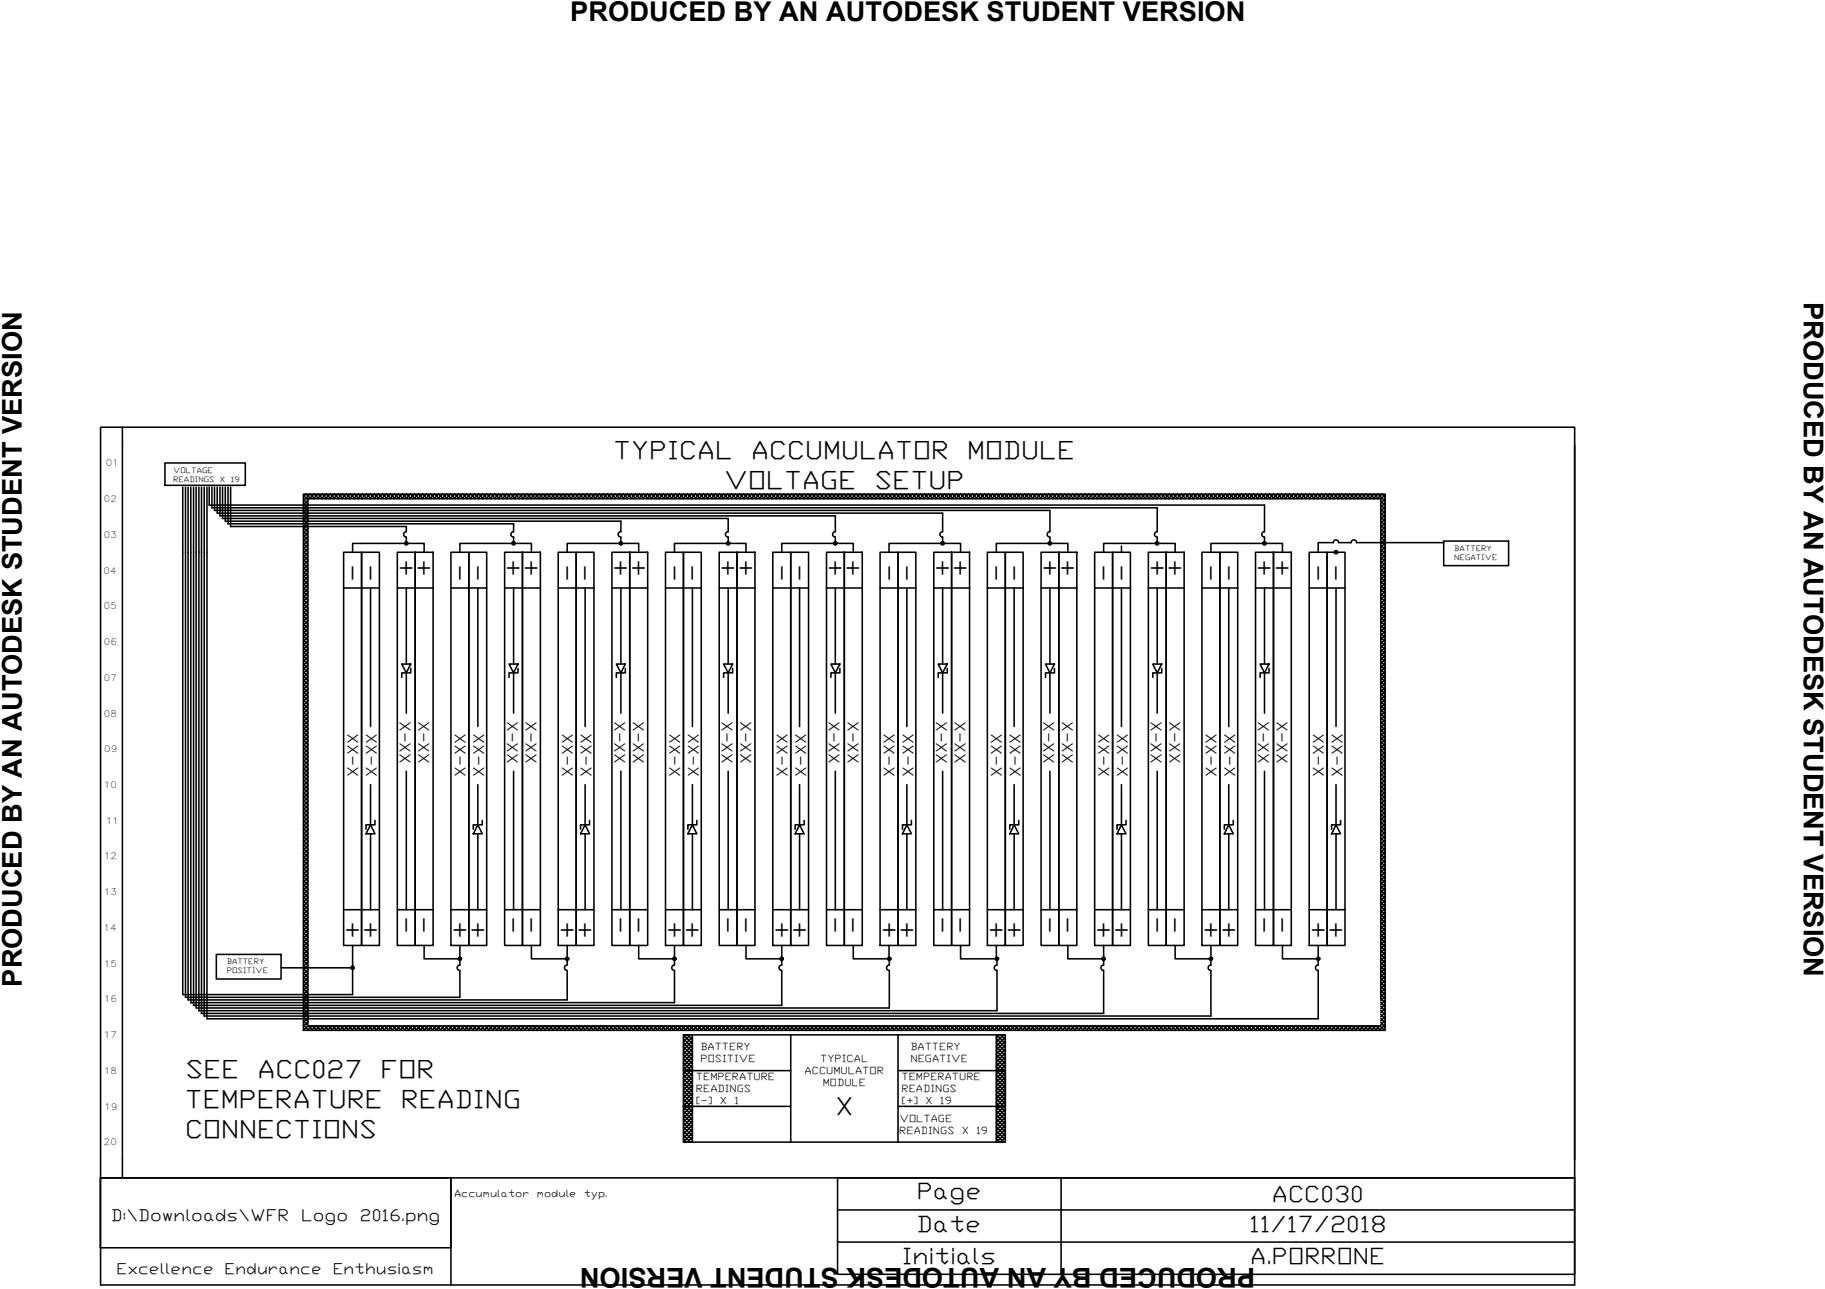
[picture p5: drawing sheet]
<svg xmlns="http://www.w3.org/2000/svg" width="297mm" height="210mm" viewBox="0 0 297 210" stroke-linecap="round" stroke-linejoin="round" font-family="sans-serif">
<defs><g id="words">
<g font-size="4.4">
<text x="92.8" y="3.4">PRODUCED BY AN AUTODESK STUDENT VERSION</text>
<text x="293.6" y="49.2" transform="rotate(90 293.6 49.2)">PRODUCED BY AN AUTODESK STUDENT VERSION</text>
<text x="3.5" y="160.6" transform="rotate(-90 3.5 160.6)">PRODUCED BY AN AUTODESK STUDENT VERSION</text>
<text x="204.3" y="206.4" transform="rotate(180 204.3 206.4)">PRODUCED BY AN AUTODESK STUDENT VERSION</text>
</g>
<g font-size="4.1">
<text x="99.8" y="74.8">TYPICAL</text>
<text x="122.3" y="74.8">ACCUMULATOR</text>
<text x="157.4" y="74.8">MODULE</text>
<text x="117.9" y="79.7">VOLTAGE</text>
<text x="142.3" y="79.7">SETUP</text>
<text x="58.9" y="94.7" transform="rotate(-90 58.9 94.7)">-</text>
<text x="61.8" y="94.7" transform="rotate(-90 61.8 94.7)">-</text>
<text x="64.7" y="91" transform="rotate(90 64.7 91)">+</text>
<text x="67.6" y="91" transform="rotate(90 67.6 91)">+</text>
<text x="76.3" y="94.7" transform="rotate(-90 76.3 94.7)">-</text>
<text x="79.2" y="94.7" transform="rotate(-90 79.2 94.7)">-</text>
<text x="82.1" y="91" transform="rotate(90 82.1 91)">+</text>
<text x="85" y="91" transform="rotate(90 85 91)">+</text>
<text x="93.8" y="94.7" transform="rotate(-90 93.8 94.7)">-</text>
<text x="96.7" y="94.7" transform="rotate(-90 96.7 94.7)">-</text>
<text x="99.6" y="91" transform="rotate(90 99.6 91)">+</text>
<text x="102.5" y="91" transform="rotate(90 102.5 91)">+</text>
<text x="111.2" y="94.7" transform="rotate(-90 111.2 94.7)">-</text>
<text x="114.1" y="94.7" transform="rotate(-90 114.1 94.7)">-</text>
<text x="117.1" y="91" transform="rotate(90 117.1 91)">+</text>
<text x="120" y="91" transform="rotate(90 120 91)">+</text>
<text x="128.7" y="94.7" transform="rotate(-90 128.7 94.7)">-</text>
<text x="131.6" y="94.7" transform="rotate(-90 131.6 94.7)">-</text>
<text x="134.5" y="91" transform="rotate(90 134.5 91)">+</text>
<text x="137.4" y="91" transform="rotate(90 137.4 91)">+</text>
<text x="146.2" y="94.7" transform="rotate(-90 146.2 94.7)">-</text>
<text x="149.1" y="94.7" transform="rotate(-90 149.1 94.7)">-</text>
<text x="152" y="91" transform="rotate(90 152 91)">+</text>
<text x="154.9" y="91" transform="rotate(90 154.9 91)">+</text>
<text x="163.6" y="94.7" transform="rotate(-90 163.6 94.7)">-</text>
<text x="166.5" y="94.7" transform="rotate(-90 166.5 94.7)">-</text>
<text x="169.4" y="91" transform="rotate(90 169.4 91)">+</text>
<text x="172.3" y="91" transform="rotate(90 172.3 91)">+</text>
<text x="181.1" y="94.7" transform="rotate(-90 181.1 94.7)">-</text>
<text x="184" y="94.7" transform="rotate(-90 184 94.7)">-</text>
<text x="186.9" y="91" transform="rotate(90 186.9 91)">+</text>
<text x="189.8" y="91" transform="rotate(90 189.8 91)">+</text>
<text x="198.6" y="94.7" transform="rotate(-90 198.6 94.7)">-</text>
<text x="201.5" y="94.7" transform="rotate(-90 201.5 94.7)">-</text>
<text x="204.4" y="91" transform="rotate(90 204.4 91)">+</text>
<text x="207.3" y="91" transform="rotate(90 207.3 91)">+</text>
<text x="216" y="94.7" transform="rotate(-90 216 94.7)">-</text>
<text x="218.9" y="94.7" transform="rotate(-90 218.9 94.7)">-</text>
<text x="64.7" y="149.2" transform="rotate(90 64.7 149.2)">-</text>
<text x="67.6" y="149.2" transform="rotate(90 67.6 149.2)">-</text>
<text x="82.1" y="149.2" transform="rotate(90 82.1 149.2)">-</text>
<text x="85" y="149.2" transform="rotate(90 85 149.2)">-</text>
<text x="99.6" y="149.2" transform="rotate(90 99.6 149.2)">-</text>
<text x="102.5" y="149.2" transform="rotate(90 102.5 149.2)">-</text>
<text x="117.1" y="149.2" transform="rotate(90 117.1 149.2)">-</text>
<text x="120" y="149.2" transform="rotate(90 120 149.2)">-</text>
<text x="134.5" y="149.2" transform="rotate(90 134.5 149.2)">-</text>
<text x="137.4" y="149.2" transform="rotate(90 137.4 149.2)">-</text>
<text x="152" y="149.2" transform="rotate(90 152 149.2)">-</text>
<text x="154.9" y="149.2" transform="rotate(90 154.9 149.2)">-</text>
<text x="169.4" y="149.2" transform="rotate(90 169.4 149.2)">-</text>
<text x="172.3" y="149.2" transform="rotate(90 172.3 149.2)">-</text>
<text x="186.9" y="149.2" transform="rotate(90 186.9 149.2)">-</text>
<text x="189.8" y="149.2" transform="rotate(90 189.8 149.2)">-</text>
<text x="204.4" y="149.2" transform="rotate(90 204.4 149.2)">-</text>
<text x="207.3" y="149.2" transform="rotate(90 207.3 149.2)">-</text>
<text x="58.9" y="152.9" transform="rotate(-90 58.9 152.9)">+</text>
<text x="61.8" y="152.9" transform="rotate(-90 61.8 152.9)">+</text>
<text x="76.3" y="152.9" transform="rotate(-90 76.3 152.9)">+</text>
<text x="79.2" y="152.9" transform="rotate(-90 79.2 152.9)">+</text>
<text x="93.8" y="152.9" transform="rotate(-90 93.8 152.9)">+</text>
<text x="96.7" y="152.9" transform="rotate(-90 96.7 152.9)">+</text>
<text x="111.2" y="152.9" transform="rotate(-90 111.2 152.9)">+</text>
<text x="114.1" y="152.9" transform="rotate(-90 114.1 152.9)">+</text>
<text x="128.7" y="152.9" transform="rotate(-90 128.7 152.9)">+</text>
<text x="131.6" y="152.9" transform="rotate(-90 131.6 152.9)">+</text>
<text x="146.2" y="152.9" transform="rotate(-90 146.2 152.9)">+</text>
<text x="149.1" y="152.9" transform="rotate(-90 149.1 152.9)">+</text>
<text x="163.6" y="152.9" transform="rotate(-90 163.6 152.9)">+</text>
<text x="166.5" y="152.9" transform="rotate(-90 166.5 152.9)">+</text>
<text x="181.1" y="152.9" transform="rotate(-90 181.1 152.9)">+</text>
<text x="184" y="152.9" transform="rotate(-90 184 152.9)">+</text>
<text x="198.6" y="152.9" transform="rotate(-90 198.6 152.9)">+</text>
<text x="201.5" y="152.9" transform="rotate(-90 201.5 152.9)">+</text>
<text x="216" y="152.9" transform="rotate(-90 216 152.9)">+</text>
<text x="218.9" y="152.9" transform="rotate(-90 218.9 152.9)">+</text>
<text x="30.2" y="175.6">SEE</text>
<text x="41.9" y="175.6">ACC027</text>
<text x="61.9" y="175.6">FOR</text>
<text x="30.1" y="180.5">TEMPERATURE</text>
<text x="30.1" y="185.3">CONNECTIONS</text>
<text x="65.3" y="180.5">READING</text>
<text x="136" y="181.6">X</text>
</g>
<g font-size="3.7">
<text x="149.2" y="195.3">Page</text>
<text x="207" y="195.7">ACC030</text>
<text x="149.2" y="200.5">Date</text>
<text x="203.3" y="200.6">11/17/2018</text>
<text x="146.8" y="205.8">Initials</text>
<text x="203.5" y="205.8">A.PORRONE</text>
</g>
<g font-size="2.7">
<text x="18" y="198.8">D:\Downloads\WFR</text>
<text x="49" y="198.8">Logo</text>
<text x="58.6" y="198.8">2016.png</text>
</g>
<g font-size="2.4">
<text x="65.1" y="117.4" transform="rotate(90 65.1 117.4)">X-XX</text>
<text x="68.1" y="117.4" transform="rotate(90 68.1 117.4)">X-XX</text>
<text x="82.5" y="117.4" transform="rotate(90 82.5 117.4)">X-XX</text>
<text x="85.6" y="117.4" transform="rotate(90 85.6 117.4)">X-XX</text>
<text x="100" y="117.4" transform="rotate(90 100 117.4)">X-XX</text>
<text x="103" y="117.4" transform="rotate(90 103 117.4)">X-XX</text>
<text x="117.5" y="117.4" transform="rotate(90 117.5 117.4)">X-XX</text>
<text x="120.5" y="117.4" transform="rotate(90 120.5 117.4)">X-XX</text>
<text x="134.9" y="117.4" transform="rotate(90 134.9 117.4)">X-XX</text>
<text x="138" y="117.4" transform="rotate(90 138 117.4)">X-XX</text>
<text x="152.4" y="117.4" transform="rotate(90 152.4 117.4)">X-XX</text>
<text x="155.4" y="117.4" transform="rotate(90 155.4 117.4)">X-XX</text>
<text x="169.8" y="117.4" transform="rotate(90 169.8 117.4)">X-XX</text>
<text x="172.9" y="117.4" transform="rotate(90 172.9 117.4)">X-XX</text>
<text x="187.3" y="117.4" transform="rotate(90 187.3 117.4)">X-XX</text>
<text x="190.4" y="117.4" transform="rotate(90 190.4 117.4)">X-XX</text>
<text x="204.8" y="117.4" transform="rotate(90 204.8 117.4)">X-XX</text>
<text x="207.8" y="117.4" transform="rotate(90 207.8 117.4)">X-XX</text>
<text x="58.3" y="126.5" transform="rotate(-90 58.3 126.5)">X-XX</text>
<text x="61.3" y="126.5" transform="rotate(-90 61.3 126.5)">X-XX</text>
<text x="75.8" y="126.5" transform="rotate(-90 75.8 126.5)">X-XX</text>
<text x="78.8" y="126.5" transform="rotate(-90 78.8 126.5)">X-XX</text>
<text x="93.2" y="126.5" transform="rotate(-90 93.2 126.5)">X-XX</text>
<text x="96.3" y="126.5" transform="rotate(-90 96.3 126.5)">X-XX</text>
<text x="110.7" y="126.5" transform="rotate(-90 110.7 126.5)">X-XX</text>
<text x="113.7" y="126.5" transform="rotate(-90 113.7 126.5)">X-XX</text>
<text x="128.2" y="126.5" transform="rotate(-90 128.2 126.5)">X-XX</text>
<text x="131.2" y="126.5" transform="rotate(-90 131.2 126.5)">X-XX</text>
<text x="145.6" y="126.5" transform="rotate(-90 145.6 126.5)">X-XX</text>
<text x="148.7" y="126.5" transform="rotate(-90 148.7 126.5)">X-XX</text>
<text x="163.1" y="126.5" transform="rotate(-90 163.1 126.5)">X-XX</text>
<text x="166.1" y="126.5" transform="rotate(-90 166.1 126.5)">X-XX</text>
<text x="180.5" y="126.5" transform="rotate(-90 180.5 126.5)">X-XX</text>
<text x="183.6" y="126.5" transform="rotate(-90 183.6 126.5)">X-XX</text>
<text x="198" y="126.5" transform="rotate(-90 198 126.5)">X-XX</text>
<text x="201" y="126.5" transform="rotate(-90 201 126.5)">X-XX</text>
<text x="215.4" y="126.5" transform="rotate(-90 215.4 126.5)">X-XX</text>
<text x="218.5" y="126.5" transform="rotate(-90 218.5 126.5)">X-XX</text>
<text x="19" y="207.4">Excellence</text>
<text x="36.6" y="207.4">Endurance</text>
<text x="54.1" y="207.4">Enthusiasm</text>
</g>
<g font-size="1.6">
<text x="114" y="171">BATTERY</text>
<text x="114" y="173">POSITIVE</text>
<text x="133.5" y="173">TYPICAL</text>
<text x="148.2" y="171">BATTERY</text>
<text x="148.2" y="173">NEGATIVE</text>
<text x="113.3" y="175.9">TEMPERATURE</text>
<text x="113.3" y="177.8">READINGS</text>
<text x="113.3" y="179.8">[-]</text>
<text x="117.2" y="179.8">X</text>
<text x="119.5" y="179.8">1</text>
<text x="131" y="174.9">ACCUMULATOR</text>
<text x="133.9" y="176.9">MODULE</text>
<text x="146.7" y="175.9">TEMPERATURE</text>
<text x="146.7" y="177.8">READINGS</text>
<text x="146.7" y="179.8">[+]</text>
<text x="150.6" y="179.8">X</text>
<text x="153" y="179.8">19</text>
<text x="146.4" y="184.7">READINGS</text>
<text x="146.4" y="182.7">VOLTAGE</text>
<text x="156.5" y="184.7">X</text>
<text x="158.9" y="184.7">19</text>
<text x="73.9" y="194.9">Accumulator</text>
<text x="87.4" y="194.9">module</text>
<text x="95" y="194.9">typ.</text>
</g>
<g font-size="1.5">
<text x="17.2" y="75.9">01</text>
<text x="16.9" y="81.8">02</text>
<text x="16.9" y="87.6">03</text>
<text x="16.9" y="93.4">04</text>
<text x="16.9" y="99.2">05</text>
<text x="16.9" y="105">06</text>
<text x="16.9" y="110.9">07</text>
<text x="16.9" y="116.7">08</text>
<text x="17" y="122.5">09</text>
<text x="16.9" y="128.3">10</text>
<text x="17.2" y="134.1">11</text>
<text x="16.9" y="139.9">12</text>
<text x="16.9" y="145.8">13</text>
<text x="16.9" y="151.6">14</text>
<text x="16.9" y="157.4">15</text>
<text x="16.9" y="163.2">16</text>
<text x="16.9" y="169.1">17</text>
<text x="16.9" y="174.9">18</text>
<text x="17" y="180.7">19</text>
<text x="16.9" y="186.5">20</text>
</g>
<g font-size="1.2">
<text x="28.2" y="77">VOLTAGE</text>
<text x="28.2" y="78.5">READINGS</text>
<text x="35.8" y="78.5">X</text>
<text x="37.6" y="78.5">19</text>
<text x="236.7" y="89.7">BATTERY</text>
<text x="236.7" y="91.2">NEGATIVE</text>
<text x="36.9" y="157">BATTERY</text>
<text x="36.9" y="158.5">POSITIVE</text>
</g>
</g></defs>
<g fill="none" stroke="#000" stroke-width=".25">
<path d="M16.4 69.6h239.9v139.6h-239.9zM19.9 69.6v122.2M26.8 75.4h13.1v3.6h-13.1zM29.7 79.3v82.7h27.7v-4.4M30.2 79.3v83.1h44.7v-4.4M30.6 79.3v83.5h61.7v-4.8M31.1 79.3v84h78.7v-5.3a.43 .43 0 0 1-.5-.4 .43 .43 0 0 1 .5-.4v-1.1M31.5 79.3v84.4h95.7v-5.7a.43 .43 0 0 1-.4-.4 .43 .43 0 0 1 .4-.4v-1.1M31.9 79.3v84.8h112.8v-6.1a.43 .43 0 0 1-.4-.4 .43 .43 0 0 1 .4-.4v-1.1M32.4 79.3v85.3h129.9v-6.6a.43 .43 0 0 1-.5-.4 .43 .43 0 0 1 .5-.4v-1.1M32.8 79.3v85.7h146.8v-7M33.2 79.3v86.2h163.9v-7.5"/>
<path d="M33.7 79.3v86.6h180.9l-.1-7.9a.43 .43 0 0 1-.4-.4 .43 .43 0 0 1 .4-.4l.1-1.1M34 79.3v2.9h171.8v4.4a.43 .43 0 0 0-.4 .4 .43 .43 0 0 0 .4 .5v1M34.5 79.3v3.4h153.8v3.9a.43 .43 0 0 0-.4 .4 .43 .43 0 0 0 .4 .5v1M34.9 79.3v3.8h136v3.5M35.4 79.3v4.3h118v3M35.8 79.3v4.7h100.2l-.1 2.6a.43 .43 0 0 0-.4 .4 .43 .43 0 0 0 .4 .5l.1 1M36.2 79.3v5.1h82.3v2.2M36.7 79.3v5.6h64.4v1.7M37.1 79.3v6h46.5v1.3a.43 .43 0 0 0-.5 .4 .43 .43 0 0 0 .5 .5v1M37.5 79.3v6.4h28.6v.9a.43 .43 0 0 0-.4 .4 .43 .43 0 0 0 .4 .5v1M256.3 72.5v116.4M49.4 80.5h176.1v87.3h-176.1z"/>
<path d="M49.4 99.6l.7 .7M49.4 99l.7 .7M49.4 98.3l.7 .8M49.4 97.7l.7 .7M49.4 97l.7 .7M49.4 96.4l.7 .7M49.4 95.7l.7 .7M49.4 95.1l.7 .7M49.4 94.4l.7 .7M49.4 93.7l.7 .8M49.4 93.1l.7 .7M49.4 92.4l.7 .8"/>
<path d="M49.4 91.8l.7 .7M49.4 91.1l.7 .8M49.4 90.5l.7 .7M49.4 89.8l.7 .7M49.4 89.2l.7 .7M49.4 88.5l.7 .8M49.4 87.9l.7 .7M49.4 87.2l.7 .7M49.4 86.6l.7 .7M49.4 85.9l.7 .7M49.4 85.3l.7 .7M49.4 84.6l.7 .7"/>
<path d="M49.4 83.9l.7 .8M49.4 83.3l.7 .7M49.4 82.6l.7 .8M49.4 82l.7 .7M49.4 81.3l.7 .8M49.4 80.7l.7 .7M49.8 80.5l-.4 .4M49.9 80.5l.7 .7M50.1 81.5l-.7 .7M50.1 82.1l-.7 .7M50.1 82.8l-.7 .7M50.1 83.4l-.7 .8"/>
<path d="M50.1 84.1l-.7 .7M50.1 84.7l-.7 .8M50.1 85.4l-.7 .7M50.1 86l-.7 .8M50.1 86.7l-.7 .7M50.1 87.3l-.7 .8M50.1 88l-.7 .7M50.1 88.7l-.7 .7M50.1 89.3l-.7 .7M50.1 90l-.7 .7M50.1 90.6l-.7 .7M50.1 91.3l-.7 .7"/>
<path d="M50.1 91.9l-.7 .7M50.1 92.6l-.7 .7M50.1 93.2l-.7 .8M50.1 93.9l-.7 .7M50.1 94.5l-.7 .8M50.1 95.2l-.7 .7M50.1 95.8l-.7 .8M50.1 96.5l-.7 .7M50.1 97.1l-.7 .8M50.1 97.8l-.7 .7M50.1 98.5l-.7 .7M50.1 99.1l-.7 .7"/>
<path d="M50.1 99.8l-.7 .7M50.4 80.5l-1 1M50.5 80.5l.7 .7M51.1 80.5l-.7 .7M51.1 80.5l.8 .7M51.8 80.5l-.8 .7M51.8 80.5l.7 .7M52.4 80.5l-.7 .7M52.5 80.5l.7 .7M53.1 80.5l-.8 .7M53.1 80.5l.7 .7M53.7 80.5l-.7 .7"/>
<path d="M53.8 80.5l.7 .7M54.4 80.5l-.8 .7M54.4 80.5l.7 .7M55 80.5l-.7 .7M55.1 80.5l.7 .7M55.7 80.5l-.7 .7M55.7 80.5l.8 .7M55.9 89.9h3v64.1h-3zM55.9 95.8h5.9M56.3 80.5l-.7 .7M56.4 80.5l.7 .7M57 80.5l-.7 .7"/>
<path d="M57 80.5l.8 .7M57.4 89.9v-1.4h11.6v1.4M57.6 80.5l-.7 .7M57.7 80.5l.7 .7M58.3 80.5l-.7 .7M58.3 80.5l.8 .7M58.9 89.9h2.9v64.1h-2.9zM59 80.5l-.8 .7M59 80.5l.7 .7M59.6 80.5l-.7 .7M59.7 80.5l.7 .7M60.2 80.5l-.7 .7"/>
<path d="M60.3 80.5l.7 .7M60.3 95.8v22.5M60.9 80.5l-.7 .7M60.9 80.5l.8 .7M61.6 80.5l-.8 .7M61.6 80.5l.7 .7M62.2 80.5l-.7 .7M62.3 80.5l.7 .7M62.9 80.5l-.8 .7M62.9 80.5l.7 .7M63.5 80.5l-.7 .7M63.6 80.5l.7 .7"/>
<path d="M64.2 80.5l-.8 .7M64.2 80.5l.7 .7M64.7 89.9h2.9v64.1h-2.9zM64.7 95.8h5.8M64.8 80.5l-.7 .7M64.9 80.5l.7 .7M65.5 80.5l-.7 .7M65.5 80.5l.8 .7M66.1 80.5l-.7 .7M66.1 95.8v12.3M66.2 80.5l.7 .7M66.8 80.5l-.7 .7"/>
<path d="M66.8 80.5l.8 .7M67.4 80.5l-.7 .7M67.5 80.5l.7 .7M67.6 89.9h2.9v64.1h-2.9zM68.1 80.5l-.7 .7M68.1 80.5l.8 .7M68.8 80.5l-.8 .7M68.8 80.5l.7 .7M69.4 80.5l-.7 .7M69.5 80.5l.7 .7M70 80.5l-.7 .7M70.1 80.5l.7 .7"/>
<path d="M70.7 80.5l-.7 .7M70.7 80.5l.8 .7M71.4 80.5l-.8 .7M71.4 80.5l.7 .7M72 80.5l-.7 .7M72.1 80.5l.7 .7M72.7 80.5l-.8 .7M72.7 80.5l.7 .7M73.3 80.5l-.7 .7M73.4 80.5l.7 .7M73.4 89.9h2.9v64.1h-2.9zM73.4 95.8h5.8"/>
<path d="M74 80.5l-.8 .7M74 80.5l.7 .7M74.6 80.5l-.7 .7M74.7 80.5l.7 .7M74.9 89.9v-1.4h11.6v1.4M75.3 80.5l-.7 .7M75.3 80.5l.8 .7M75.9 80.5l-.7 .7M76 80.5l.7 .7M76.3 89.9h2.9v64.1h-2.9zM76.6 80.5l-.7 .7M76.6 80.5l.8 .7"/>
<path d="M77.2 80.5l-.7 .7M77.3 80.5l.7 .7M77.8 95.8v22.5M77.9 80.5l-.7 .7M77.9 80.5l.8 .7M78.6 80.5l-.8 .7M78.6 80.5l.7 .7M79.2 80.5l-.7 .7M79.3 80.5l.7 .7M79.8 80.5l-.7 .7M79.9 80.5l.7 .7M80.5 80.5l-.7 .7"/>
<path d="M80.5 80.5l.8 .7M81.2 80.5l-.8 .7M81.2 80.5l.7 .7M81.8 80.5l-.7 .7M81.9 80.5l.7 .7M82.1 89.9h2.9v64.1h-2.9zM82.1 95.8h5.9M82.5 80.5l-.8 .7M82.5 80.5l.7 .7M83.1 80.5l-.7 .7M83.2 80.5l.7 .7M83.6 95.8v12.3"/>
<path d="M83.8 80.5l-.8 .7M83.8 80.5l.7 .7M84.4 80.5l-.7 .7M84.5 80.5l.7 .7M85 89.9h3v64.1h-3zM85.1 80.5l-.7 .7M85.1 80.5l.8 .7M85.7 80.5l-.7 .7M85.8 80.5l.7 .7M86.4 80.5l-.7 .7M86.4 80.5l.8 .7M87 80.5l-.7 .7"/>
<path d="M87.1 80.5l.7 .7M87.7 80.5l-.7 .7M87.7 80.5l.8 .7M88.4 80.5l-.8 .7M88.4 80.5l.7 .7M89 80.5l-.7 .7M89.1 80.5l.7 .7M89.6 80.5l-.7 .7M89.7 80.5l.7 .7M90.3 80.5l-.7 .7M90.3 80.5l.8 .7M90.9 89.9h2.9v64.1h-2.9z"/>
<path d="M90.9 95.8h5.8M91 80.5l-.8 .7M91 80.5l.7 .7M91.6 80.5l-.7 .7M91.7 80.5l.7 .7M92.3 80.5l-.8 .7M92.3 89.9v-1.4h11.7v1.4M92.3 80.5l.7 .7M92.9 80.5l-.7 .7M93 80.5l.7 .7M93.6 80.5l-.8 .7M93.6 80.5l.7 .7"/>
<path d="M93.8 89.9h2.9v64.1h-2.9zM94.2 80.5l-.7 .7M94.3 80.5l.7 .7M94.9 80.5l-.7 .7M94.9 80.5l.8 .7M95.2 95.8v22.5M95.5 80.5l-.7 .7M95.6 80.5l.7 .7M96.2 80.5l-.7 .7M96.2 80.5l.8 .7M96.8 80.5l-.7 .7M96.9 80.5l.7 .7"/>
<path d="M97.5 80.5l-.7 .7M97.5 80.5l.8 .7M98.2 80.5l-.8 .7M98.2 80.5l.7 .7M98.8 80.5l-.7 .7M98.9 80.5l.7 .7M99.4 80.5l-.7 .7M99.5 80.5l.7 .7M99.6 89.9h2.9v64.1h-2.9zM99.6 95.8h5.8M100.1 80.5l-.7 .7M100.2 80.5l.7 .7"/>
<path d="M100.8 80.5l-.8 .7M100.8 80.5l.7 .7M101 86.6a.43 .43 0 0 0-.4 .4 .43 .43 0 0 0 .4 .5M101.1 87.5v1M101.1 95.8v12.3M101.4 80.5l-.7 .7M101.5 80.5l.7 .7M102.1 80.5l-.8 .7M102.1 80.5l.7 .7M102.5 89.9h2.9v64.1h-2.9zM102.7 80.5l-.7 .7M102.8 80.5l.7 .7"/>
<path d="M103.4 80.5l-.8 .7M103.4 80.5l.7 .7M104 80.5l-.7 .7M104.1 80.5l.7 .7M104.7 80.5l-.7 .7M104.7 80.5l.8 .7M105.3 80.5l-.7 .7M105.4 80.5l.7 .7M106 80.5l-.7 .7M106 80.5l.8 .7M106.6 80.5l-.7 .7M106.7 80.5l.7 .7"/>
<path d="M107.3 80.5l-.7 .7M107.3 80.5l.8 .7M108 80.5l-.8 .7M108 80.5l.7 .7M108.3 89.9h2.9v64.1h-2.9zM108.3 95.8h5.8M108.6 80.5l-.7 .7M108.7 80.5l.7 .7M109.2 80.5l-.7 .7M109.3 80.5l.7 .7M109.8 89.9v-1.4h11.6v1.4M109.9 80.5l-.7 .7"/>
<path d="M110 80.5l.7 .7M110.6 80.5l-.8 .7M110.6 80.5l.7 .7M111.2 80.5l-.7 .7M111.2 89.9h2.9v64.1h-2.9zM111.3 80.5l.7 .7M111.9 80.5l-.8 .7M111.9 80.5l.7 .7M112.5 80.5l-.7 .7M112.6 80.5l.7 .7M112.7 95.8v22.5M113.2 80.5l-.8 .7"/>
<path d="M113.2 80.5l.7 .7M113.8 80.5l-.7 .7M113.9 80.5l.7 .7M114.5 80.5l-.7 .7M114.5 80.5l.8 .7M115.1 80.5l-.7 .7M115.2 80.5l.7 .7M115.8 80.5l-.7 .7M115.8 80.5l.8 .7M116.4 80.5l-.7 .7M116.5 80.5l.7 .7M117.1 89.9h2.9v64.1h-2.9z"/>
<path d="M117.1 95.8h5.8M117.1 80.5l-.7 .7M117.1 80.5l.8 .7M117.8 80.5l-.8 .7M117.8 80.5l.7 .7M118.4 80.5l-.7 .7M118.5 80.5l.7 .7M118.5 86.6a.43 .43 0 0 0-.4 .4 .43 .43 0 0 0 .4 .5M118.5 87.5v1M118.5 95.8v12.3M119 80.5l-.7 .7M119.1 80.5l.7 .7"/>
<path d="M119.7 80.5l-.7 .7M119.8 80.5l.7 .7M120 89.9h2.9v64.1h-2.9zM120.4 80.5l-.8 .7M120.4 80.5l.7 .7M121 80.5l-.7 .7M121.1 80.5l.7 .7M121.7 80.5l-.7 .7M121.7 80.5l.8 .7M122.3 80.5l-.7 .7M122.4 80.5l.7 .7M123 80.5l-.8 .7"/>
<path d="M123 80.5l.7 .7M123.6 80.5l-.7 .7M123.7 80.5l.7 .7M124.3 80.5l-.7 .7M124.3 80.5l.8 .7M124.9 80.5l-.7 .7M125 80.5l.7 .7M125.6 80.5l-.7 .7M125.6 80.5l.8 .7M125.8 89.9h2.9v64.1h-2.9zM125.8 95.8h5.8M126.2 80.5l-.7 .7"/>
<path d="M126.3 80.5l.7 .7M126.9 80.5l-.7 .7M126.9 80.5l.8 .7M127.2 89.9v-1.4h11.7v1.4M127.6 80.5l-.8 .7M127.6 80.5l.7 .7M128.2 80.5l-.7 .7M128.3 80.5l.7 .7M128.7 89.9h2.9v64.1h-2.9zM128.8 80.5l-.7 .7M128.9 80.5l.7 .7M129.5 80.5l-.7 .7"/>
<path d="M129.6 80.5l.7 .7M130.1 95.8v22.5M130.2 80.5l-.8 .7M130.2 80.5l.7 .7M130.8 80.5l-.7 .7M130.9 80.5l.7 .7M131.5 80.5l-.7 .7M131.5 80.5l.8 .7M132.1 80.5l-.7 .7M132.2 80.5l.7 .7M132.8 80.5l-.8 .7M132.8 80.5l.7 .7"/>
<path d="M133.4 80.5l-.7 .7M133.5 80.5l.7 .7M134.1 80.5l-.7 .7M134.1 80.5l.8 .7M134.5 89.9h2.9v64.1h-2.9zM134.5 95.8h5.8M134.7 80.5l-.7 .7M134.8 80.5l.7 .7M135.4 80.5l-.7 .7M135.4 80.5l.8 .7M136 95.8v12.3M136 80.5l-.7 .7"/>
<path d="M136.1 80.5l.7 .7M136.7 80.5l-.7 .7M136.7 80.5l.8 .7M137.4 80.5l-.8 .7M137.4 80.5l.7 .7M137.4 89.9h2.9v64.1h-2.9zM138 80.5l-.7 .7M138.1 80.5l.7 .7M138.6 80.5l-.7 .7M138.7 80.5l.7 .7M139.3 80.5l-.7 .7M139.4 80.5l.7 .7"/>
<path d="M140 80.5l-.8 .7M140 80.5l.7 .7M140.6 80.5l-.7 .7M140.7 80.5l.7 .7M141.3 80.5l-.7 .7M141.3 80.5l.8 .7M141.9 80.5l-.7 .7M142 80.5l.7 .7M142.6 80.5l-.8 .7M142.6 80.5l.7 .7M143.2 89.9h3v64.1h-3zM143.2 80.5l-.7 .7"/>
<path d="M143.2 95.8h5.9M143.3 80.5l.7 .7M143.9 80.5l-.7 .7M143.9 80.5l.8 .7M144.5 80.5l-.7 .7M144.6 80.5l.7 .7M144.7 89.9v-1.4h11.6v1.4M145.2 80.5l-.7 .7M145.2 80.5l.8 .7M145.8 80.5l-.7 .7M145.9 80.5l.7 .7M146.2 89.9h2.9v64.1h-2.9z"/>
<path d="M146.5 80.5l-.7 .7M146.5 80.5l.8 .7M147.2 80.5l-.8 .7M147.2 80.5l.7 .7M147.6 95.8v22.5M147.8 80.5l-.7 .7M147.9 80.5l.7 .7M148.4 80.5l-.7 .7M148.5 80.5l.7 .7M149.1 80.5l-.7 .7M149.2 80.5l.7 .7M149.8 80.5l-.8 .7"/>
<path d="M149.8 80.5l.7 .7M150.4 80.5l-.7 .7M150.5 80.5l.7 .7M151.1 80.5l-.7 .7M151.1 80.5l.8 .7M151.7 80.5l-.7 .7M151.8 80.5l.7 .7M152 89.9h2.9v64.1h-2.9zM152 95.8h5.8M152.4 80.5l-.8 .7M152.4 80.5l.7 .7M153 80.5l-.7 .7"/>
<path d="M153.1 80.5l.7 .7M153.4 86.6a.43 .43 0 0 0-.4 .4 .43 .43 0 0 0 .4 .5M153.4 87.5v1M153.4 95.8v12.3M153.7 80.5l-.7 .7M153.7 80.5l.8 .7M154.3 80.5l-.7 .7M154.4 80.5l.7 .7M154.9 89.9h2.9v64.1h-2.9zM155 80.5l-.7 .7M155 80.5l.8 .7M155.6 80.5l-.7 .7"/>
<path d="M155.7 80.5l.7 .7M156.3 80.5l-.7 .7M156.3 80.5l.8 .7M157 80.5l-.8 .7M157 80.5l.7 .7M157.6 80.5l-.7 .7M157.7 80.5l.7 .7M158.2 80.5l-.7 .7M158.3 80.5l.7 .7M158.9 80.5l-.7 .7M159 80.5l.7 .7M159.6 80.5l-.8 .7"/>
<path d="M159.6 80.5l.7 .7M160.2 80.5l-.7 .7M160.3 80.5l.7 .7M160.7 89.9h2.9v64.1h-2.9zM160.7 95.8h5.8M160.9 80.5l-.7 .7M160.9 80.5l.8 .7M161.5 80.5l-.7 .7M161.6 80.5l.7 .7M162.2 89.9v-1.4h11.6v1.4M162.2 80.5l-.8 .7M162.2 80.5l.7 .7"/>
<path d="M162.8 80.5l-.7 .7M162.9 80.5l.7 .7M163.5 80.5l-.7 .7M163.5 80.5l.8 .7M163.6 89.9h2.9v64.1h-2.9zM164.1 80.5l-.7 .7M164.2 80.5l.7 .7M164.8 80.5l-.7 .7M164.8 80.5l.8 .7M165.1 95.8v22.5M165.4 80.5l-.7 .7M165.5 80.5l.7 .7"/>
<path d="M166.1 80.5l-.7 .7M166.1 80.5l.8 .7M166.8 80.5l-.8 .7M166.8 80.5l.7 .7M167.4 80.5l-.7 .7M167.5 80.5l.7 .7M168 80.5l-.7 .7M168.1 80.5l.7 .7M168.7 80.5l-.7 .7M168.8 80.5l.7 .7M169.4 80.5l-.8 .7M169.4 80.5l.7 .7"/>
<path d="M169.4 89.9h2.9v64.1h-2.9zM169.4 95.8h5.9M170 80.5l-.7 .7M170.1 80.5l.7 .7M170.7 80.5l-.7 .7M170.7 80.5l.8 .7M170.9 86.6a.43 .43 0 0 0-.5 .4 .43 .43 0 0 0 .5 .5M170.9 87.5v1M170.9 95.8v12.3M171.3 80.5l-.7 .7M171.4 80.5l.7 .7M172 80.5l-.8 .7"/>
<path d="M172 80.5l.7 .7M172.3 89.9h3v64.1h-3zM172.6 80.5l-.7 .7M172.7 80.5l.7 .7M173.3 80.5l-.7 .7M173.3 80.5l.8 .7M173.9 80.5l-.7 .7M174 80.5l.7 .7M174.6 80.5l-.7 .7M174.6 80.5l.8 .7M175.2 80.5l-.7 .7M175.3 80.5l.7 .7"/>
<path d="M175.9 80.5l-.7 .7M175.9 80.5l.8 .7M176.6 80.5l-.8 .7M176.6 80.5l.7 .7M177.2 80.5l-.7 .7M177.3 80.5l.7 .7M177.8 80.5l-.7 .7M177.9 80.5l.7 .7M178.2 89.9h2.9v64.1h-2.9zM178.2 95.8h5.8M178.5 80.5l-.7 .7M178.6 80.5l.7 .7"/>
<path d="M179.2 80.5l-.8 .7M179.2 80.5l.7 .7M179.6 89.9v-1.4h11.7v1.4M179.8 80.5l-.7 .7M179.9 80.5l.7 .7M180.5 80.5l-.7 .7M180.5 80.5l.8 .7M181.1 89.9h2.9v64.1h-2.9zM181.1 80.5l-.7 .7M181.2 80.5l.7 .7M181.8 80.5l-.8 .7M181.8 80.5l.7 .7"/>
<path d="M182.4 80.5l-.7 .7M182.5 80.5l.7 .7M182.5 88.9v1M182.5 95.8v22.5M183.1 80.5l-.7 .7M183.1 80.5l.8 .7M183.7 80.5l-.7 .7M183.8 80.5l.7 .7M184.4 80.5l-.7 .7M184.4 80.5l.8 .7M185 80.5l-.7 .7M185.1 80.5l.7 .7"/>
<path d="M185.7 80.5l-.7 .7M185.7 80.5l.8 .7M186.4 80.5l-.8 .7M186.4 80.5l.7 .7M186.9 89.9h2.9v64.1h-2.9zM186.9 95.8h5.8M187 80.5l-.7 .7M187.1 80.5l.7 .7M187.6 80.5l-.7 .7M187.7 80.5l.7 .7M188.3 80.5l-.7 .7M188.3 95.8v12.3"/>
<path d="M188.4 80.5l.7 .7M189 80.5l-.8 .7M189 80.5l.7 .7M189.6 80.5l-.7 .7M189.7 80.5l.7 .7M189.8 89.9h2.9v64.1h-2.9zM190.3 80.5l-.7 .7M190.3 80.5l.8 .7M190.9 80.5l-.7 .7M191 80.5l.7 .7M191.6 80.5l-.8 .7M191.6 80.5l.7 .7"/>
<path d="M192.2 80.5l-.7 .7M192.3 80.5l.7 .7M192.9 80.5l-.7 .7M192.9 80.5l.8 .7M193.5 80.5l-.7 .7M193.6 80.5l.7 .7M194.2 80.5l-.7 .7M194.2 80.5l.8 .7M194.8 80.5l-.7 .7M194.9 80.5l.7 .7M195.5 80.5l-.7 .7M195.5 80.5l.8 .7"/>
<path d="M195.6 89.9h3v64.1h-3zM195.6 95.8h5.9M196.2 80.5l-.8 .7M196.2 80.5l.7 .7M196.8 80.5l-.7 .7M196.9 80.5l.7 .7M197.1 89.9v-1.4h11.6v1.4M197.5 80.5l-.8 .7M197.5 80.5l.7 .7M198.1 80.5l-.7 .7M198.2 80.5l.7 .7M198.6 89.9h2.9v64.1h-2.9z"/>
<path d="M198.8 80.5l-.8 .7M198.8 80.5l.7 .7M199.4 80.5l-.7 .7M199.5 80.5l.7 .7M200 95.8v22.5M200.1 80.5l-.7 .7M200.1 80.5l.8 .7M200.7 80.5l-.7 .7M200.8 80.5l.7 .7M201.4 80.5l-.8 .7M201.4 80.5l.7 .7M202 80.5l-.7 .7"/>
<path d="M202.1 80.5l.7 .7M202.7 80.5l-.7 .7M202.7 80.5l.8 .7M203.3 80.5l-.7 .7M203.4 80.5l.7 .7M204 80.5l-.7 .7M204 80.5l.8 .7M204.4 89.9h2.9v64.1h-2.9zM204.4 95.8h5.8M204.6 80.5l-.7 .7M204.7 80.5l.7 .7M205.3 80.5l-.7 .7"/>
<path d="M205.3 80.5l.8 .7M205.8 95.8v12.3M206 80.5l-.8 .7M206 80.5l.7 .7M206.6 80.5l-.7 .7M206.7 80.5l.7 .7M207.3 89.9h2.9v64.1h-2.9zM207.3 80.5l-.8 .7M207.3 80.5l.7 .7M207.9 80.5l-.7 .7M208 80.5l.7 .7M208.6 80.5l-.8 .7"/>
<path d="M208.6 80.5l.7 .7M209.2 80.5l-.7 .7M209.3 80.5l.7 .7M209.9 80.5l-.7 .7M209.9 80.5l.8 .7M210.5 80.5l-.7 .7M210.6 80.5l.7 .7M211.2 80.5l-.8 .7M211.2 80.5l.7 .7M211.8 80.5l-.7 .7M211.9 80.5l.7 .7M212.5 80.5l-.7 .7"/>
<path d="M212.5 80.5l.8 .7M213.1 89.9h2.9v64.1h-2.9zM213.1 95.8h5.8M213.1 80.5l-.7 .7M213.2 80.5l.7 .7M213.8 80.5l-.7 .7M213.8 80.5l.8 .7M214.4 80.5l-.7 .7M214.5 80.5l.7 .7M215.1 80.5l-.7 .7M215.1 80.5l.8 .7M215.8 80.5l-.8 .7"/>
<path d="M215.8 80.5l.7 .7M216 89.9h2.9v64.1h-2.9zM216.4 80.5l-.7 .7M216.5 80.5l.7 .7M217 88.4a.43 .43 0 0 1 .4-.5 .43 .43 0 0 1 .5 .5M217 88.4h-2.4v1.5M217.1 80.5l-.8 .7M217.1 80.5l.7 .7M217.5 95.8v22.5M217.7 80.5l-.7 .7M217.8 80.5l.7 .7M217.9 88.4h2"/>
<path d="M218.4 80.5l-.8 .7M218.4 80.5l.7 .7M219 80.5l-.7 .7M219.1 80.5l.7 .7M219.7 80.5l-.7 .7M219.7 80.5l.8 .7M219.9 88.4a.43 .43 0 0 1 .5-.5 .43 .43 0 0 1 .4 .5M220.3 80.5l-.7 .7M220.4 80.5l.7 .7M220.8 88.4h14.2M221 80.5l-.8 .7M221 80.5l.7 .7"/>
<path d="M221.6 80.5l-.7 .7M221.7 80.5l.7 .7M222.3 80.5l-.7 .7M222.3 80.5l.8 .7M222.9 80.5l-.7 .7M223 80.5l.7 .7M223.6 80.5l-.7 .7M223.6 80.5l.8 .7M224.2 80.5l-.7 .7M224.3 80.5l1.2 1.1M224.7 99.9l.8 .7M224.7 99.2l.8 .7"/>
<path d="M224.7 98.5l.8 .8M224.7 97.9l.8 .7M224.7 97.3l.8 .7M224.7 96.6l.8 .7M224.7 95.9l.8 .8M224.7 95.3l.8 .7M224.7 94.6l.8 .8M224.7 94l.8 .7M224.7 93.3l.8 .8M224.7 92.7l.8 .7M224.7 92l.8 .7M224.7 91.4l.8 .7"/>
<path d="M224.7 90.7l.8 .7M224.7 90.1l.8 .7M224.7 89.4l.8 .7M224.7 88.7l.8 .8M224.7 88.1l.8 .7M224.7 87.5l.8 .7M224.7 86.8l.8 .7M224.7 86.1l.8 .8M224.7 85.5l.8 .7M224.7 84.8l.8 .8M224.7 84.2l.8 .7M224.7 83.5l.8 .8"/>
<path d="M224.7 82.9l.8 .7M224.7 82.2l.8 .7M224.7 81.6l.8 .7M224.9 80.5l-.7 .7M224.9 80.5l.6 .5M225.5 80.6l-.8 .7M225.5 81.2l-.8 .8M225.5 81.9l-.8 .7M225.5 82.5l-.8 .8M225.5 83.2l-.8 .7M225.5 83.8l-.8 .8M225.5 84.5l-.8 .7"/>
<path d="M225.5 85.1l-.8 .8M225.5 85.8l-.8 .7M225.5 86.5l-.8 .7M225.5 87.1l-.8 .7M225.5 87.8l-.8 .7M225.5 88.4l-.8 .7M225.5 89.1l-.8 .7M225.5 89.7l-.8 .8M225.5 90.4l-.8 .7M225.5 91l-.8 .8M225.5 91.7l-.8 .7M225.5 92.3l-.8 .8"/>
<path d="M225.5 93l-.8 .7M225.5 93.6l-.8 .8M225.5 94.3l-.8 .7M225.5 94.9l-.8 .8M225.5 95.6l-.8 .7M225.5 96.3l-.8 .7M225.5 96.9l-.8 .7M225.5 97.6l-.8 .7M225.5 98.2l-.8 .7M225.5 98.9l-.8 .7M225.5 99.5l-.8 .8M235 88.1h10.5v4h-10.5z"/>
<path d="M49.4 119.9l.7 .7M49.4 119.2l.7 .7M49.4 118.6l.7 .7M49.4 117.9l.7 .8M49.4 117.3l.7 .7M49.4 116.6l.7 .7M49.4 116l.7 .7M49.4 115.3l.7 .7M49.4 114.7l.7 .7M49.4 114l.7 .7M49.4 113.3l.7 .8M49.4 112.7l.7 .7"/>
<path d="M49.4 112l.7 .8M49.4 111.4l.7 .7M49.4 110.7l.7 .8M49.4 110.1l.7 .7M49.4 109.4l.7 .7M49.4 108.8l.7 .7M49.4 108.1l.7 .8M49.4 107.5l.7 .7M49.4 106.8l.7 .7M49.4 106.2l.7 .7M49.4 105.5l.7 .7M49.4 104.9l.7 .7"/>
<path d="M49.4 104.2l.7 .7M49.4 103.5l.7 .8M49.4 102.9l.7 .7M49.4 102.2l.7 .8M49.4 101.6l.7 .7M49.4 100.9l.7 .8M49.4 100.3l.7 .7M50.1 100.4l-.7 .7M50.1 101.1l-.7 .7M50.1 101.7l-.7 .7M50.1 102.4l-.7 .7M50.1 103l-.7 .8"/>
<path d="M50.1 103.7l-.7 .7M50.1 104.3l-.7 .8M50.1 105l-.7 .7M50.1 105.6l-.7 .8M50.1 106.3l-.7 .7M50.1 106.9l-.7 .8M50.1 107.6l-.7 .7M50.1 108.3l-.7 .7M50.1 108.9l-.7 .7M50.1 109.6l-.7 .7M50.1 110.2l-.7 .7M50.1 110.9l-.7 .7"/>
<path d="M50.1 111.5l-.7 .7M50.1 112.2l-.7 .7M50.1 112.8l-.7 .8M50.1 113.5l-.7 .7M50.1 114.1l-.7 .8M50.1 114.8l-.7 .7M50.1 115.4l-.7 .8M50.1 116.1l-.7 .7M50.1 116.7l-.7 .8M50.1 117.4l-.7 .7M50.1 118.1l-.7 .7M50.1 118.7l-.7 .7"/>
<path d="M50.1 119.4l-.7 .7M65.4 108.1h1.5l-.8 1.5zM66.1 109.6v6.5M66.9 108.9v.7h-1.5v.7M82.9 108.1h1.4l-.7 1.5zM83.6 109.6v6.5M84.3 108.9v.7h-1.4v.7M100.3 108.1h1.5l-.7 1.5zM101.1 109.6v6.5M101.8 108.9v.7h-1.5v.7M117.8 108.1h1.4l-.7 1.5zM118.5 109.6v6.5"/>
<path d="M119.2 108.9v.7h-1.4v.7M135.2 108.1h1.5l-.7 1.5zM136 109.6v6.5M136.7 108.9v.7h-1.5v.7M152.7 108.1h1.5l-.8 1.5zM153.4 109.6v6.5M154.2 108.9v.7h-1.5v.7M170.2 108.1h1.4l-.7 1.5zM170.9 109.6v6.5M171.6 108.9v.7h-1.4v.7M187.6 108.1h1.5l-.8 1.5zM188.3 109.6v6.5"/>
<path d="M189.1 108.9v.7h-1.5v.7M205.1 108.1h1.5l-.8 1.5zM205.8 109.6v6.5M206.6 108.9v.7h-1.5v.7M224.7 119.5l.8 .7M224.7 118.8l.8 .7M224.7 118.2l.8 .7M224.7 117.5l.8 .7M224.7 116.9l.8 .7M224.7 116.2l.8 .7M224.7 115.5l.8 .8M224.7 114.9l.8 .7"/>
<path d="M224.7 114.2l.8 .8M224.7 113.6l.8 .7M224.7 112.9l.8 .8M224.7 112.3l.8 .7M224.7 111.6l.8 .7M224.7 111l.8 .7M224.7 110.3l.8 .7M224.7 109.7l.8 .7M224.7 109l.8 .7M224.7 108.3l.8 .8M224.7 107.7l.8 .7M224.7 107.1l.8 .7"/>
<path d="M224.7 106.4l.8 .7M224.7 105.7l.8 .8M224.7 105.1l.8 .7M224.7 104.4l.8 .8M224.7 103.8l.8 .7M224.7 103.1l.8 .8M224.7 102.5l.8 .7M224.7 101.8l.8 .7M224.7 101.2l.8 .7M224.7 100.5l.8 .7M225.5 100.2l-.8 .7M225.5 100.8l-.8 .8"/>
<path d="M225.5 101.5l-.8 .7M225.5 102.1l-.8 .8M225.5 102.8l-.8 .7M225.5 103.4l-.8 .8M225.5 104.1l-.8 .7M225.5 104.7l-.8 .8M225.5 105.4l-.8 .7M225.5 106.1l-.8 .7M225.5 106.7l-.8 .7M225.5 107.4l-.8 .7M225.5 108l-.8 .7M225.5 108.7l-.8 .7"/>
<path d="M225.5 109.3l-.8 .8M225.5 110l-.8 .7M225.5 110.6l-.8 .8M225.5 111.3l-.8 .7M225.5 111.9l-.8 .8M225.5 112.6l-.8 .7M225.5 113.2l-.8 .8M225.5 113.9l-.8 .7M225.5 114.5l-.8 .8M225.5 115.2l-.8 .7M225.5 115.9l-.8 .7M225.5 116.5l-.8 .7"/>
<path d="M225.5 117.2l-.8 .7M225.5 117.8l-.8 .7M225.5 118.5l-.8 .7M225.5 119.1l-.8 .8M225.5 119.8l-.8 .7M49.4 139.5l.7 .7M49.4 138.8l.7 .7M49.4 138.2l.7 .7M49.4 137.5l.7 .8M49.4 136.9l.7 .7M49.4 136.2l.7 .7M49.4 135.6l.7 .7"/>
<path d="M49.4 134.9l.7 .7M49.4 134.3l.7 .7M49.4 133.6l.7 .7M49.4 132.9l.7 .8M49.4 132.3l.7 .7M49.4 131.6l.7 .8M49.4 131l.7 .7M49.4 130.3l.7 .8M49.4 129.7l.7 .7M49.4 129l.7 .7M49.4 128.4l.7 .7M49.4 127.7l.7 .8"/>
<path d="M49.4 127.1l.7 .7M49.4 126.4l.7 .7M49.4 125.8l.7 .7M49.4 125.1l.7 .7M49.4 124.5l.7 .7M49.4 123.8l.7 .7M49.4 123.1l.7 .8M49.4 122.5l.7 .7M49.4 121.8l.7 .8M49.4 121.2l.7 .7M49.4 120.5l.7 .8M50.1 120l-.7 .7"/>
<path d="M50.1 120.7l-.7 .7M50.1 121.3l-.7 .7M50.1 122l-.7 .7M50.1 122.6l-.7 .8M50.1 123.3l-.7 .7M50.1 123.9l-.7 .8M50.1 124.6l-.7 .7M50.1 125.2l-.7 .8M50.1 125.9l-.7 .7M50.1 126.5l-.7 .8M50.1 127.2l-.7 .7M50.1 127.9l-.7 .7"/>
<path d="M50.1 128.5l-.7 .7M50.1 129.2l-.7 .7M50.1 129.8l-.7 .7M50.1 130.5l-.7 .7M50.1 131.1l-.7 .7M50.1 131.8l-.7 .7M50.1 132.4l-.7 .8M50.1 133.1l-.7 .7M50.1 133.7l-.7 .8M50.1 134.4l-.7 .7M50.1 135l-.7 .8M50.1 135.7l-.7 .7"/>
<path d="M50.1 136.3l-.7 .8M50.1 137l-.7 .7M50.1 137.7l-.7 .7M50.1 138.3l-.7 .7M50.1 139l-.7 .7M50.1 139.6l-.7 .7M60.3 134.3l.7 1.5h-1.4zM60.3 127.8v6.5M60.3 135.8v12.3M61 133.6v.7h-1.4v.7M66.1 125.6v22.5M77.8 134.3l.7 1.5h-1.5z"/>
<path d="M77.8 127.8v6.5M77.8 135.8v12.3M78.5 133.6v.7h-1.5v.7M83.6 125.6v22.5M95.2 134.3l.8 1.5h-1.5zM95.2 127.8v6.5M95.2 135.8v12.3M96 133.6v.7h-1.5v.7M101.1 125.6v22.5M112.7 134.3l.7 1.5h-1.4zM112.7 127.8v6.5M112.7 135.8v12.3"/>
<path d="M113.4 133.6v.7h-1.4v.7M118.5 125.6v22.5M130.1 134.3l.8 1.5h-1.5zM130.1 127.8v6.5M130.1 135.8v12.3M130.9 133.6v.7h-1.5v.7M136 125.6v22.5M147.6 134.3l.7 1.5h-1.4zM147.6 127.8v6.5M147.6 135.8v12.3M148.3 133.6v.7h-1.4v.7M153.4 125.6v22.5"/>
<path d="M165.1 134.3l.7 1.5h-1.5zM165.1 127.8v6.5M165.1 135.8v12.3M165.8 133.6v.7h-1.5v.7M170.9 125.6v22.5M182.5 134.3l.8 1.5h-1.5zM182.5 127.8v6.5M182.5 135.8v12.3M183.3 133.6v.7h-1.5v.7M188.3 125.6v22.5M200 134.3l.7 1.5h-1.4zM200 127.8v6.5"/>
<path d="M200 135.8v12.3M200.7 133.6v.7h-1.4v.7M205.8 125.6v22.5M217.5 134.3l.7 1.5h-1.5zM217.5 127.8v6.5M217.5 135.8v12.3M218.2 133.6v.7h-1.5v.7M224.7 139.7l.8 .8M224.7 139.1l.8 .7M224.7 138.4l.8 .7M224.7 137.8l.8 .7M224.7 137.1l.8 .7"/>
<path d="M224.7 136.5l.8 .7M224.7 135.8l.8 .7M224.7 135.1l.8 .8M224.7 134.5l.8 .7M224.7 133.8l.8 .8M224.7 133.2l.8 .7M224.7 132.5l.8 .8M224.7 131.9l.8 .7M224.7 131.2l.8 .7M224.7 130.6l.8 .7M224.7 129.9l.8 .8M224.7 129.3l.8 .7"/>
<path d="M224.7 128.6l.8 .7M224.7 128l.8 .7M224.7 127.3l.8 .7M224.7 126.7l.8 .7M224.7 126l.8 .7M224.7 125.3l.8 .8M224.7 124.7l.8 .7M224.7 124l.8 .8M224.7 123.4l.8 .7M224.7 122.7l.8 .8M224.7 122.1l.8 .7M224.7 121.4l.8 .7"/>
<path d="M224.7 120.8l.8 .7M224.7 120.1l.8 .7M225.5 120.4l-.8 .8M225.5 121.1l-.8 .7M225.5 121.7l-.8 .8M225.5 122.4l-.8 .7M225.5 123l-.8 .8M225.5 123.7l-.8 .7M225.5 124.3l-.8 .8M225.5 125l-.8 .7M225.5 125.7l-.8 .7M225.5 126.3l-.8 .7"/>
<path d="M225.5 127l-.8 .7M225.5 127.6l-.8 .7M225.5 128.3l-.8 .7M225.5 128.9l-.8 .8M225.5 129.6l-.8 .7M225.5 130.2l-.8 .8M225.5 130.9l-.8 .7M225.5 131.5l-.8 .8M225.5 132.2l-.8 .7M225.5 132.8l-.8 .8M225.5 133.5l-.8 .7M225.5 134.1l-.8 .8"/>
<path d="M225.5 134.8l-.8 .7M225.5 135.5l-.8 .7M225.5 136.1l-.8 .7M225.5 136.8l-.8 .7M225.5 137.4l-.8 .7M225.5 138.1l-.8 .7M225.5 138.7l-.8 .8M225.5 139.4l-.8 .7M35.2 155.4h10.5v4h-10.5zM49.4 159.7l.7 .8M49.4 159.1l.7 .7M49.4 158.4l.7 .7"/>
<path d="M49.4 157.8l.7 .7M49.4 157.1l.7 .8M49.4 156.5l.7 .7M49.4 155.8l.7 .7M49.4 155.2l.7 .7M49.4 154.5l.7 .7M49.4 153.9l.7 .7M49.4 153.2l.7 .7M49.4 152.5l.7 .8M49.4 151.9l.7 .7M49.4 151.2l.7 .8M49.4 150.6l.7 .7"/>
<path d="M49.4 149.9l.7 .8M49.4 149.3l.7 .7M49.4 148.6l.7 .7M49.4 148l.7 .7M49.4 147.3l.7 .8M49.4 146.7l.7 .7M49.4 146l.7 .7M49.4 145.4l.7 .7M49.4 144.7l.7 .7M49.4 144.1l.7 .7M49.4 143.4l.7 .7M49.4 142.7l.7 .8"/>
<path d="M49.4 142.1l.7 .7M49.4 141.4l.7 .8M49.4 140.8l.7 .7M49.4 140.1l.7 .8M50.1 140.3l-.7 .7M50.1 140.9l-.7 .7M50.1 141.6l-.7 .7M50.1 142.2l-.7 .8M50.1 142.9l-.7 .7M50.1 143.5l-.7 .8M50.1 144.2l-.7 .7M50.1 144.8l-.7 .8"/>
<path d="M50.1 145.5l-.7 .7M50.1 146.1l-.7 .8M50.1 146.8l-.7 .7M50.1 147.5l-.7 .7M50.1 148.1l-.7 .7M50.1 148.8l-.7 .7M50.1 149.4l-.7 .7M50.1 150.1l-.7 .7M50.1 150.7l-.7 .8M50.1 151.4l-.7 .7M50.1 152l-.7 .8M50.1 152.7l-.7 .7"/>
<path d="M50.1 153.3l-.7 .8M50.1 154l-.7 .7M50.1 154.6l-.7 .8M50.1 155.3l-.7 .7M50.1 155.9l-.7 .8M50.1 156.6l-.7 .7M50.1 157.3l-.7 .7M50.1 157.9l-.7 .7M50.1 158.6l-.7 .7M50.1 159.2l-.7 .7M50.1 159.9l-.7 .7M55.9 148.1h5.9"/>
<path d="M57.4 154v3.6h-11.7M64.7 148.1h5.8M69 154v2.1h5.9v-2.1M73.4 148.1h5.8M74.8 157.2a.43 .43 0 0 0-.4 .4 .43 .43 0 0 0 .4 .4M74.9 156.1v1.1M82.1 148.1h5.9M86.5 154v2.1h5.8v-2.1M90.9 148.1h5.8M92.3 157.2a.43 .43 0 0 0-.4 .4 .43 .43 0 0 0 .4 .4M92.3 156.1v1.1M99.6 148.1h5.8"/>
<path d="M104 154v2.1h5.8v-2.1M108.3 148.1h5.8M117.1 148.1h5.8M121.4 154v2.1h5.8v-2.1M125.8 148.1h5.8M134.5 148.1h5.8M138.9 154v2.1h5.8v-2.1M143.2 148.1h5.9M152 148.1h5.8M156.3 154v2.1h5.9v-2.1M160.7 148.1h5.8M169.4 148.1h5.9"/>
<path d="M173.8 154v2.1h5.8v-2.1M178.2 148.1h5.8M179.6 157.2a.43 .43 0 0 0-.4 .4 .43 .43 0 0 0 .4 .4M179.6 156.1v1.1M186.9 148.1h5.8M191.3 154v2.1h5.8v-2.1M195.6 148.1h5.9M197.1 157.2a.43 .43 0 0 0-.5 .4 .43 .43 0 0 0 .5 .4M197.1 156.1v1.1M204.4 148.1h5.8M208.7 154v2.1h5.9v-2.1M213.1 148.1h5.8"/>
<path d="M224.7 160l.8 .7M224.7 159.3l.8 .8M224.7 158.7l.8 .7M224.7 158l.8 .7M224.7 157.4l.8 .7M224.7 156.7l.8 .7M224.7 156.1l.8 .7M224.7 155.4l.8 .7M224.7 154.7l.8 .8M224.7 154.1l.8 .7M224.7 153.4l.8 .8M224.7 152.8l.8 .7"/>
<path d="M224.7 152.1l.8 .8M224.7 151.5l.8 .7M224.7 150.8l.8 .7M224.7 150.2l.8 .7M224.7 149.5l.8 .8M224.7 148.9l.8 .7M224.7 148.2l.8 .7M224.7 147.6l.8 .7M224.7 146.9l.8 .7M224.7 146.3l.8 .7M224.7 145.6l.8 .7M224.7 144.9l.8 .8"/>
<path d="M224.7 144.3l.8 .7M224.7 143.6l.8 .8M224.7 143l.8 .7M224.7 142.3l.8 .8M224.7 141.7l.8 .7M224.7 141l.8 .7M224.7 140.4l.8 .7M225.5 140l-.8 .8M225.5 140.7l-.8 .7M225.5 141.3l-.8 .8M225.5 142l-.8 .7M225.5 142.6l-.8 .8"/>
<path d="M225.5 143.3l-.8 .7M225.5 143.9l-.8 .8M225.5 144.6l-.8 .7M225.5 145.3l-.8 .7M225.5 145.9l-.8 .7M225.5 146.6l-.8 .7M225.5 147.2l-.8 .7M225.5 147.9l-.8 .7M225.5 148.5l-.8 .8M225.5 149.2l-.8 .7M225.5 149.8l-.8 .8M225.5 150.5l-.8 .7"/>
<path d="M225.5 151.1l-.8 .8M225.5 151.8l-.8 .7M225.5 152.4l-.8 .8M225.5 153.1l-.8 .7M225.5 153.7l-.8 .8M225.5 154.4l-.8 .7M225.5 155.1l-.8 .7M225.5 155.7l-.8 .7M225.5 156.4l-.8 .7M225.5 157l-.8 .7M225.5 157.7l-.8 .7M225.5 158.3l-.8 .8"/>
<path d="M225.5 159l-.8 .7M225.5 159.6l-.8 .8M49.4 167.6l.2 .2M49.4 166.9l.9 .9M49.4 166.3l.7 .7M49.4 165.6l.7 .7M49.4 165l.7 .7M49.4 164.3l.7 .7M49.4 163.7l.7 .7M49.4 163l.7 .7M49.4 162.3l.7 .8M49.4 161.7l.7 .7"/>
<path d="M49.4 161l.7 .8M49.4 160.4l.7 .7M50.1 160.5l-.7 .8M50.1 161.2l-.7 .7M50.1 161.8l-.7 .8M50.1 162.5l-.7 .7M50.1 163.1l-.7 .8M50.1 163.8l-.7 .7M50.1 164.4l-.7 .8M50.1 165.1l-.7 .7M50.1 165.7l-.7 .8M50.1 166.4l-.7 .7"/>
<path d="M50.1 167.1l-.7 .7M50.1 167.1h174.6M50.2 167.1l.7 .7M50.8 167.1l-.8 .7M50.8 167.1l.8 .7M51.4 167.1l-.7 .7M51.5 167.1l.7 .7M52.1 167.1l-.7 .7M52.1 167.1l.8 .7M52.7 167.1l-.7 .7M52.8 167.1l.7 .7M53.4 167.1l-.8 .7"/>
<path d="M53.5 167.1l.7 .7M54 167.1l-.7 .7M54.1 167.1l.7 .7M54.7 167.1l-.7 .7M54.8 167.1l.7 .7M55.3 167.1l-.7 .7M55.4 167.1l.7 .7M56 167.1l-.7 .7M56.1 167.1l.7 .7M56.6 167.1l-.7 .7M56.7 167.1l.8 .7M57.3 167.1l-.7 .7"/>
<path d="M57.4 167.1l.7 .7M58 167.1l-.8 .7M58 167.1l.7 .7M58.6 167.1l-.7 .7M58.7 167.1l.7 .7M59.3 167.1l-.8 .7M59.3 167.1l.8 .7M59.9 167.1l-.7 .7M60 167.1l.7 .7M60.6 167.1l-.8 .7M60.6 167.1l.8 .7M61.2 167.1l-.7 .7"/>
<path d="M61.3 167.1l.7 .7M61.9 167.1l-.7 .7M61.9 167.1l.8 .7M62.5 167.1l-.7 .7M62.6 167.1l.7 .7M63.2 167.1l-.8 .7M63.3 167.1l.7 .7M63.8 167.1l-.7 .7M63.9 167.1l.7 .7M64.5 167.1l-.7 .7M64.6 167.1l.7 .7M65.1 167.1l-.7 .7"/>
<path d="M65.2 167.1l.7 .7M65.8 167.1l-.7 .7M65.9 167.1l.7 .7M66.4 167.1l-.7 .7M66.5 167.1l.8 .7M67.1 167.1l-.7 .7M67.2 167.1l.7 .7M67.8 167.1l-.8 .7M67.8 167.1l.7 .7M68.4 167.1l-.7 .7M68.5 167.1l.7 .7M69.1 167.1l-.8 .7"/>
<path d="M69.1 167.1l.8 .7M69.7 167.1l-.7 .7M69.8 167.1l.7 .7M70.4 167.1l-.8 .7M70.4 167.1l.8 .7M71 167.1l-.7 .7M71.1 167.1l.7 .7M71.7 167.1l-.7 .7M71.7 167.1l.8 .7M72.3 167.1l-.7 .7M72.4 167.1l.7 .7M73 167.1l-.8 .7"/>
<path d="M73.1 167.1l.7 .7M73.6 167.1l-.7 .7M73.7 167.1l.7 .7M74.3 167.1l-.7 .7M74.4 167.1l.7 .7M74.9 167.1l-.7 .7M75 167.1l.7 .7M75.6 167.1l-.7 .7M75.7 167.1l.7 .7M76.2 167.1l-.7 .7M76.3 167.1l.8 .7M76.9 167.1l-.7 .7"/>
<path d="M77 167.1l.7 .7M77.6 167.1l-.8 .7M77.6 167.1l.7 .7M78.2 167.1l-.7 .7M78.3 167.1l.7 .7M78.9 167.1l-.8 .7M78.9 167.1l.8 .7M79.5 167.1l-.7 .7M79.6 167.1l.7 .7M80.2 167.1l-.8 .7M80.2 167.1l.8 .7M80.8 167.1l-.7 .7"/>
<path d="M80.9 167.1l.7 .7M81.5 167.1l-.7 .7M81.5 167.1l.8 .7M82.1 167.1l-.7 .7M82.2 167.1l.7 .7M82.8 167.1l-.8 .7M82.9 167.1l.7 .7M83.4 167.1l-.7 .7M83.5 167.1l.7 .7M84.1 167.1l-.7 .7M84.2 167.1l.7 .7M84.7 167.1l-.7 .7"/>
<path d="M84.8 167.1l.7 .7M85.4 167.1l-.7 .7M85.5 167.1l.7 .7M86 167.1l-.7 .7M86.1 167.1l.8 .7M86.7 167.1l-.7 .7M86.8 167.1l.7 .7M87.4 167.1l-.8 .7M87.4 167.1l.7 .7M88 167.1l-.7 .7M88.1 167.1l.7 .7M88.7 167.1l-.8 .7"/>
<path d="M88.7 167.1l.8 .7M89.3 167.1l-.7 .7M89.4 167.1l.7 .7M90 167.1l-.8 .7M90 167.1l.8 .7M90.6 167.1l-.7 .7M90.7 167.1l.7 .7M91.3 167.1l-.7 .7M91.3 167.1l.8 .7M91.9 167.1l-.7 .7M92 167.1l.7 .7M92.6 167.1l-.7 .7"/>
<path d="M92.7 167.1l.7 .7M93.2 167.1l-.7 .7M93.3 167.1l.7 .7M93.9 167.1l-.7 .7M94 167.1l.7 .7M94.5 167.1l-.7 .7M94.6 167.1l.7 .7M95.2 167.1l-.7 .7M95.3 167.1l.7 .7M95.8 167.1l-.7 .7M95.9 167.1l.8 .7M96.5 167.1l-.7 .7"/>
<path d="M96.6 167.1l.7 .7M97.2 167.1l-.8 .7M97.2 167.1l.7 .7M97.8 167.1l-.7 .7M97.9 167.1l.7 .7M98.5 167.1l-.8 .7M98.5 167.1l.8 .7M99.1 167.1l-.7 .7M99.2 167.1l.7 .7M99.8 167.1l-.8 .7M99.8 167.1l.8 .7M100.4 167.1l-.7 .7"/>
<path d="M100.5 167.1l.7 .7M101.1 167.1l-.7 .7M101.1 167.1l.8 .7M101.7 167.1l-.7 .7M101.8 167.1l.7 .7M102.4 167.1l-.7 .7M102.5 167.1l.7 .7M103 167.1l-.7 .7M103.1 167.1l.7 .7M103.7 167.1l-.7 .7M103.8 167.1l.7 .7M104.3 167.1l-.7 .7"/>
<path d="M104.4 167.1l.7 .7M105 167.1l-.7 .7M105.1 167.1l.7 .7M105.6 167.1l-.7 .7M105.7 167.1l.8 .7M106.3 167.1l-.7 .7M106.4 167.1l.7 .7M107 167.1l-.8 .7M107 167.1l.7 .7M107.6 167.1l-.7 .7M107.7 167.1l.7 .7M108.3 167.1l-.8 .7"/>
<path d="M108.3 167.1l.8 .7M108.9 167.1l-.7 .7M109 167.1l.7 .7M109.6 167.1l-.8 .7M109.6 167.1l.8 .7M110.2 167.1l-.7 .7M110.3 167.1l.7 .7M110.9 167.1l-.7 .7M110.9 167.1l.8 .7M111.2 179.6l1.5 1.5M111.2 179l1.5 1.4M111.2 173.7l1.5 1.5"/>
<path d="M111.2 173.1l1.5 1.4M111.2 168.5h52.4v17.5h-52.4zM111.2 177.6l1.5 1.5M111.2 177l1.5 1.4M111.2 172.4l1.5 1.5M111.2 171.8l1.5 1.4M111.2 178.3l1.5 1.5M111.2 176.4l1.5 1.4M111.2 175.7l1.5 1.4M111.2 175l1.5 1.5M111.2 174.4l1.5 1.4M111.2 171.1l1.5 1.5"/>
<path d="M111.2 170.5l1.5 1.4M111.2 169.8l1.5 1.5M111.2 169.2l1.5 1.4M111.2 168.5l1.5 1.5M111.2 174.3h17.5M111.5 167.1l-.7 .7M111.6 167.1l.7 .7M111.7 168.5l-.5 .5M111.9 168.5l.8 .8M112.2 167.1l-.7 .7M112.3 167.1l.7 .7M112.4 168.5l-1.2 1.1"/>
<path d="M112.6 168.5l.1 .1M112.7 173.4l-1.5 1.5M112.7 174.1l-1.5 1.4M112.7 179.3l-1.5 1.5M112.7 180l-1.5 1.4M112.7 168.8l-1.5 1.5M112.7 169.5l-1.5 1.5M112.7 170.2l-1.5 1.4M112.7 170.8l-1.5 1.5M112.7 171.5l-1.5 1.4M112.7 172.1l-1.5 1.5M112.7 172.8l-1.5 1.4"/>
<path d="M112.7 174.7l-1.5 1.5M112.7 175.4l-1.5 1.4M112.7 176l-1.5 1.5M112.7 176.7l-1.5 1.4M112.7 177.3l-1.5 1.5M112.7 178l-1.5 1.4M112.7 178.6l-1.5 1.5M112.7 168.5v17.5M112.8 167.1l-.7 .7M112.9 167.1l.7 .7M113.5 167.1l-.7 .7M113.6 167.1l.7 .7"/>
<path d="M114.2 167.1l-.8 .7M114.2 167.1l.7 .7M114.8 167.1l-.7 .7M114.9 167.1l.7 .7M115.5 167.1l-.8 .7M115.5 167.1l.8 .7M116.1 167.1l-.7 .7M116.2 167.1l.7 .7M116.8 167.1l-.8 .7M116.8 167.1l.7 .7M117.4 167.1l-.7 .7M117.5 167.1l.7 .7"/>
<path d="M118.1 167.1l-.8 .7M118.1 167.1l.8 .7M118.7 167.1l-.7 .7M118.8 167.1l.7 .7M119.4 167.1l-.8 .7M119.4 167.1l.8 .7M120 167.1l-.7 .7M120.1 167.1l.7 .7M120.7 167.1l-.7 .7M120.7 167.1l.8 .7M121.3 167.1l-.7 .7M121.4 167.1l.7 .7"/>
<path d="M122 167.1l-.7 .7M122.1 167.1l.7 .7M122.6 167.1l-.7 .7M122.7 167.1l.7 .7M123.3 167.1l-.7 .7M123.4 167.1l.7 .7M124 167.1l-.8 .7M124 167.1l.7 .7M124.6 167.1l-.7 .7M124.7 167.1l.7 .7M125.3 167.1l-.8 .7M125.3 167.1l.8 .7"/>
<path d="M125.9 167.1l-.7 .7M126 167.1l.7 .7M126.6 167.1l-.8 .7M126.6 167.1l.7 .7M127.2 167.1l-.7 .7M127.3 167.1l.7 .7M127.9 167.1l-.8 .7M127.9 167.1l.8 .7M128.5 167.1l-.7 .7M128.6 167.1l.7 .7M128.7 168.5v17.5M129.2 167.1l-.8 .7"/>
<path d="M129.3 167.1l.7 .7M129.8 167.1l-.7 .7M129.9 167.1l.7 .7M130.5 167.1l-.7 .7M130.5 167.1l.8 .7M131.1 167.1l-.7 .7M131.2 167.1l.7 .7M131.8 167.1l-.7 .7M131.9 167.1l.7 .7M132.4 167.1l-.7 .7M132.5 167.1l.7 .7M133.1 167.1l-.7 .7"/>
<path d="M133.2 167.1l.7 .7M133.8 167.1l-.8 .7M133.8 167.1l.7 .7M134.4 167.1l-.7 .7M134.5 167.1l.7 .7M135.1 167.1l-.8 .7M135.1 167.1l.8 .7M135.7 167.1l-.7 .7M135.8 167.1l.7 .7M136.4 167.1l-.8 .7M136.4 167.1l.7 .7M137 167.1l-.7 .7"/>
<path d="M137.1 167.1l.7 .7M137.7 167.1l-.8 .7M137.7 167.1l.8 .7M138.3 167.1l-.7 .7M138.4 167.1l.7 .7M139 167.1l-.8 .7M139.1 167.1l.7 .7M139.6 167.1l-.7 .7M139.7 167.1l.7 .7M140.3 167.1l-.7 .7M140.3 167.1l.8 .7M140.9 167.1l-.7 .7"/>
<path d="M141 167.1l.7 .7M141.6 167.1l-.7 .7M141.7 167.1l.7 .7M142.2 167.1l-.7 .7M142.3 167.1l.7 .7M142.9 167.1l-.7 .7M143 167.1l.7 .7M143.6 167.1l-.8 .7M143.6 167.1l.7 .7M144.2 167.1l-.7 .7M144.3 167.1l.7 .7M144.9 167.1l-.8 .7"/>
<path d="M144.9 167.1l.8 .7M145.5 167.1l-.7 .7M145.6 167.1l.7 .7M146.2 174.3h17.4v5.9h-17.4M146.2 167.1l-.8 .7M146.2 168.5v17.5M146.2 167.1l.7 .7M146.8 167.1l-.7 .7M146.9 167.1l.7 .7M147.5 167.1l-.8 .7M147.5 167.1l.8 .7M148.1 167.1l-.7 .7"/>
<path d="M148.2 167.1l.7 .7M148.8 167.1l-.8 .7M148.9 167.1l.7 .7M149.4 167.1l-.7 .7M149.5 167.1l.7 .7M150.1 167.1l-.7 .7M150.1 167.1l.8 .7M150.7 167.1l-.7 .7M150.8 167.1l.7 .7M151.4 167.1l-.7 .7M151.5 167.1l.7 .7M152 167.1l-.7 .7"/>
<path d="M152.1 167.1l.7 .7M152.7 167.1l-.7 .7M152.8 167.1l.7 .7M153.4 167.1l-.8 .7M153.4 167.1l.7 .7M154 167.1l-.7 .7M154.1 167.1l.7 .7M154.7 167.1l-.8 .7M154.7 167.1l.8 .7M155.3 167.1l-.7 .7M155.4 167.1l.7 .7M156 167.1l-.8 .7"/>
<path d="M156 167.1l.7 .7M156.6 167.1l-.7 .7M156.7 167.1l.7 .7M157.3 167.1l-.8 .7M157.3 167.1l.8 .7M157.9 167.1l-.7 .7M158 167.1l.7 .7M158.6 167.1l-.8 .7M158.7 167.1l.7 .7M159.2 167.1l-.7 .7M159.3 167.1l.7 .7M159.9 167.1l-.7 .7"/>
<path d="M159.9 167.1l.8 .7M160.5 167.1l-.7 .7M160.6 167.1l.7 .7M161.2 167.1l-.7 .7M161.3 167.1l.7 .7M161.8 167.1l-.7 .7M161.9 167.1l.7 .7M162.2 179.6l1.4 1.4M162.2 178.9l1.4 1.5M162.2 173.7l1.4 1.4M162.2 173.1l1.4 1.4M162.2 178.3l1.4 1.4"/>
<path d="M162.2 177.6l1.4 1.5M162.2 177l1.4 1.4M162.2 176.3l1.4 1.5M162.2 175.7l1.4 1.4M162.2 175l1.4 1.5M162.2 174.3l1.4 1.5M162.2 172.4l1.4 1.5M162.2 171.7l1.4 1.5M162.2 171.1l1.4 1.4M162.2 170.4l1.4 1.5M162.2 169.8l1.4 1.4M162.2 169.1l1.4 1.5"/>
<path d="M162.2 168.5v17.5M162.2 168.5l1.4 1.4M162.5 167.1l-.7 .7M162.6 167.1l.7 .7M162.7 168.5l-.5 .5M162.9 168.5l.7 .8M163.2 167.1l-.8 .7M163.2 167.1l.7 .7M163.3 168.5l-1.1 1.2M163.5 168.5l.1 .1M163.6 173.5l-1.4 1.4M163.6 174.1l-1.4 1.4"/>
<path d="M163.6 179.3l-1.4 1.5M163.6 180l-1.4 1.4M163.6 168.9l-1.4 1.4M163.6 169.5l-1.4 1.5M163.6 170.2l-1.4 1.4M163.6 170.8l-1.4 1.5M163.6 171.5l-1.4 1.4M163.6 172.1l-1.4 1.5M163.6 172.8l-1.4 1.5M163.6 174.8l-1.4 1.4M163.6 175.4l-1.4 1.5M163.6 176.1l-1.4 1.4"/>
<path d="M163.6 176.7l-1.4 1.5M163.6 177.4l-1.4 1.4M163.6 178l-1.4 1.5M163.6 178.7l-1.4 1.4M163.8 167.1l-.7 .7M163.9 167.1l.7 .7M164.5 167.1l-.8 .7M164.5 167.1l.8 .7M165.1 167.1l-.7 .7M165.2 167.1l.7 .7M165.8 167.1l-.8 .7M165.8 167.1l.7 .7"/>
<path d="M166.4 167.1l-.7 .7M166.5 167.1l.7 .7M167.1 167.1l-.8 .7M167.1 167.1l.8 .7M167.7 167.1l-.7 .7M167.8 167.1l.7 .7M168.4 167.1l-.8 .7M168.5 167.1l.7 .7M169 167.1l-.7 .7M169.1 167.1l.7 .7M169.7 167.1l-.7 .7M169.7 167.1l.8 .7"/>
<path d="M170.3 167.1l-.7 .7M170.4 167.1l.7 .7M171 167.1l-.7 .7M171.1 167.1l.7 .7M171.6 167.1l-.7 .7M171.7 167.1l.7 .7M172.3 167.1l-.7 .7M172.4 167.1l.7 .7M173 167.1l-.8 .7M173 167.1l.7 .7M173.6 167.1l-.7 .7M173.7 167.1l.7 .7"/>
<path d="M174.3 167.1l-.8 .7M174.3 167.1l.8 .7M174.9 167.1l-.7 .7M175 167.1l.7 .7M175.6 167.1l-.8 .7M175.6 167.1l.7 .7M176.2 167.1l-.7 .7M176.3 167.1l.7 .7M176.9 167.1l-.8 .7M176.9 167.1l.8 .7M177.5 167.1l-.7 .7M177.6 167.1l.7 .7"/>
<path d="M178.2 167.1l-.8 .7M178.3 167.1l.7 .7M178.8 167.1l-.7 .7M178.9 167.1l.7 .7M179.5 167.1l-.7 .7M179.5 167.1l.8 .7M180.1 167.1l-.7 .7M180.2 167.1l.7 .7M180.8 167.1l-.7 .7M180.9 167.1l.7 .7M181.4 167.1l-.7 .7M181.5 167.1l.7 .7"/>
<path d="M182.1 167.1l-.7 .7M182.2 167.1l.7 .7M182.8 167.1l-.8 .7M182.8 167.1l.7 .7M183.4 167.1l-.7 .7M183.5 167.1l.7 .7M184.1 167.1l-.8 .7M184.1 167.1l.8 .7M184.7 167.1l-.7 .7M184.8 167.1l.7 .7M185.4 167.1l-.8 .7M185.4 167.1l.7 .7"/>
<path d="M186 167.1l-.7 .7M186.1 167.1l.7 .7M186.7 167.1l-.8 .7M186.7 167.1l.8 .7M187.3 167.1l-.7 .7M187.4 167.1l.7 .7M188 167.1l-.8 .7M188.1 167.1l.7 .7M188.6 167.1l-.7 .7M188.7 167.1l.7 .7M189.3 167.1l-.7 .7M189.3 167.1l.8 .7"/>
<path d="M189.9 167.1l-.7 .7M190 167.1l.7 .7M190.6 167.1l-.7 .7M190.7 167.1l.7 .7M191.2 167.1l-.7 .7M191.3 167.1l.7 .7M191.9 167.1l-.7 .7M192 167.1l.7 .7M192.6 167.1l-.8 .7M192.6 167.1l.7 .7M193.2 167.1l-.7 .7M193.3 167.1l.7 .7"/>
<path d="M193.9 167.1l-.8 .7M193.9 167.1l.8 .7M194.5 167.1l-.7 .7M194.6 167.1l.7 .7M195.2 167.1l-.8 .7M195.2 167.1l.7 .7M195.8 167.1l-.7 .7M195.9 167.1l.7 .7M196.5 167.1l-.8 .7M196.5 167.1l.8 .7M197.1 167.1l-.7 .7M197.2 167.1l.7 .7"/>
<path d="M197.8 167.1l-.8 .7M197.9 167.1l.7 .7M198.4 167.1l-.7 .7M198.5 167.1l.7 .7M199.1 167.1l-.7 .7M199.1 167.1l.8 .7M199.7 167.1l-.7 .7M199.8 167.1l.7 .7M200.4 167.1l-.7 .7M200.5 167.1l.7 .7M201 167.1l-.7 .7M201.1 167.1l.7 .7"/>
<path d="M201.7 167.1l-.7 .7M201.8 167.1l.7 .7M202.4 167.1l-.8 .7M202.4 167.1l.7 .7M203 167.1l-.7 .7M203.1 167.1l.7 .7M203.7 167.1l-.8 .7M203.7 167.1l.8 .7M204.3 167.1l-.7 .7M204.4 167.1l.7 .7M205 167.1l-.8 .7M205 167.1l.8 .7"/>
<path d="M205.6 167.1l-.7 .7M205.7 167.1l.7 .7M206.3 167.1l-.8 .7M206.3 167.1l.8 .7M206.9 167.1l-.7 .7M207 167.1l.7 .7M207.6 167.1l-.8 .7M207.7 167.1l.7 .7M208.2 167.1l-.7 .7M208.3 167.1l.7 .7M208.9 167.1l-.7 .7M208.9 167.1l.8 .7"/>
<path d="M209.5 167.1l-.7 .7M209.6 167.1l.7 .7M210.2 167.1l-.7 .7M210.3 167.1l.7 .7M210.8 167.1l-.7 .7M210.9 167.1l.7 .7M211.5 167.1l-.7 .7M211.6 167.1l.7 .7M212.2 167.1l-.8 .7M212.2 167.1l.7 .7M212.8 167.1l-.7 .7M212.9 167.1l.7 .7"/>
<path d="M213.5 167.1l-.8 .7M213.5 167.1l.8 .7M214.1 167.1l-.7 .7M214.2 167.1l.7 .7M214.8 167.1l-.8 .7M214.8 167.1l.8 .7M215.4 167.1l-.7 .7M215.5 167.1l.7 .7M216.1 167.1l-.8 .7M216.1 167.1l.8 .7M216.7 167.1l-.7 .7M216.8 167.1l.7 .7"/>
<path d="M217.4 167.1l-.8 .7M217.5 167.1l.7 .7M218 167.1l-.7 .7M218.1 167.1l.7 .7M218.7 167.1l-.7 .7M218.7 167.1l.8 .7M219.3 167.1l-.7 .7M219.4 167.1l.7 .7M220 167.1l-.7 .7M220.1 167.1l.7 .7M220.6 167.1l-.7 .7M220.7 167.1l.7 .7"/>
<path d="M221.3 167.1l-.7 .7M221.4 167.1l.7 .7M222 167.1l-.8 .7M222 167.1l.7 .7M222.6 167.1l-.7 .7M222.7 167.1l.7 .7M223.3 167.1l-.8 .7M223.3 167.1l.8 .7M223.9 167.1l-.7 .7M224 167.1l.7 .7M224.6 167.1l-.8 .7M224.6 167.1l.8 .7"/>
<path d="M224.7 162.7v-81.5h-174.6v85.9M224.7 166.5l.8 .7M224.7 165.9l.8 .7M224.7 165.2l.8 .7M224.7 164.5l.8 .8M224.7 163.9l.8 .7M224.7 163.2l.8 .8M224.7 162.6l.8 .7M224.7 161.9l.8 .8M224.7 161.3l.8 .7M224.7 160.6l.8 .7M225.5 160.3l-.8 .7"/>
<path d="M225.5 160.9l-.8 .8M225.5 161.6l-.8 .7M225.5 162.2l-.8 .8M225.5 162.9l-.8 .7M225.5 163.5l-.8 .8M225.5 164.2l-.8 .7M225.5 164.9l-.8 .7M225.5 165.5l-.8 .7M225.5 166.2l-.8 .7M225.5 166.8l-1 1M225.5 167.5l-.4 .3M16.3 191.8h57.1v11.4h-57.1z"/>
<path d="M16.3 191.8h240v15.7h-120v-15.7M73.4 191.8v17.4M111.2 182.9l1.5 1.4M111.2 182.2l1.5 1.5M111.2 181.6l1.5 1.4M111.2 185.5l.5 .5M111.2 184.8l1.2 1.2M111.2 184.2l1.5 1.4M111.2 183.5l1.5 1.5M111.2 180.9l1.5 1.5M111.2 180.3l1.5 1.4M111.2 180.2h17.5"/>
<path d="M112.7 180.6l-1.5 1.5M112.7 181.3l-1.5 1.4M112.7 181.9l-1.5 1.5M112.7 182.6l-1.5 1.4M112.7 183.2l-1.5 1.5M112.7 183.9l-1.5 1.4M112.7 184.5l-1.5 1.5M112.7 185.2l-.8 .8M112.7 185.8l-.1 .2M136.3 197h120M162.2 185.5l.5 .5M162.2 184.8l1.1 1.2"/>
<path d="M162.2 184.1l1.4 1.5M162.2 183.5l1.4 1.4M162.2 182.9l1.4 1.4M162.2 182.2l1.4 1.5M162.2 181.5l1.4 1.5M162.2 180.9l1.4 1.4M162.2 180.2l1.4 1.5M163.6 180.6l-1.4 1.5M163.6 181.3l-1.4 1.4M163.6 181.9l-1.4 1.5M163.6 182.6l-1.4 1.5M163.6 183.3l-1.4 1.4"/>
<path d="M163.6 183.9l-1.4 1.4M163.6 184.6l-1.4 1.4M163.6 185.2l-.7 .8M163.6 185.9l-.1 .1M172.7 191.8v15.7M136.3 202.3h120"/>
<circle cx="66.1" cy="88.5" r=".26"/>
<circle cx="66.1" cy="88.5" r=".16"/>
<circle cx="66.1" cy="88.5" r=".07"/>
<circle cx="83.6" cy="88.5" r=".26"/>
<circle cx="83.6" cy="88.5" r=".16"/>
<circle cx="83.6" cy="88.5" r=".07"/>
<circle cx="101" cy="88.5" r=".26"/>
<circle cx="101" cy="88.5" r=".16"/>
<circle cx="101" cy="88.5" r=".07"/>
<circle cx="118.5" cy="88.5" r=".26"/>
<circle cx="118.5" cy="88.5" r=".16"/>
<circle cx="118.5" cy="88.5" r=".07"/>
<circle cx="135.9" cy="88.5" r=".26"/>
<circle cx="135.9" cy="88.5" r=".16"/>
<circle cx="135.9" cy="88.5" r=".07"/>
<circle cx="153.4" cy="88.5" r=".26"/>
<circle cx="153.4" cy="88.5" r=".16"/>
<circle cx="153.4" cy="88.5" r=".07"/>
<circle cx="170.9" cy="88.5" r=".26"/>
<circle cx="170.9" cy="88.5" r=".16"/>
<circle cx="170.9" cy="88.5" r=".07"/>
<circle cx="188.3" cy="88.5" r=".26"/>
<circle cx="188.3" cy="88.5" r=".16"/>
<circle cx="188.3" cy="88.5" r=".07"/>
<circle cx="205.8" cy="88.5" r=".26"/>
<circle cx="205.8" cy="88.5" r=".16"/>
<circle cx="205.8" cy="88.5" r=".07"/>
<circle cx="217.4" cy="89.9" r=".26"/>
<circle cx="217.4" cy="89.9" r=".16"/>
<circle cx="217.4" cy="89.9" r=".07"/>
<circle cx="57.4" cy="157.6" r=".26"/>
<circle cx="57.4" cy="157.6" r=".16"/>
<circle cx="57.4" cy="157.6" r=".07"/>
<circle cx="74.8" cy="156.1" r=".26"/>
<circle cx="74.8" cy="156.1" r=".16"/>
<circle cx="74.8" cy="156.1" r=".07"/>
<circle cx="92.3" cy="156.1" r=".26"/>
<circle cx="92.3" cy="156.1" r=".16"/>
<circle cx="92.3" cy="156.1" r=".07"/>
<circle cx="109.8" cy="156.1" r=".26"/>
<circle cx="109.8" cy="156.1" r=".16"/>
<circle cx="109.8" cy="156.1" r=".07"/>
<circle cx="127.2" cy="156.1" r=".26"/>
<circle cx="127.2" cy="156.1" r=".16"/>
<circle cx="127.2" cy="156.1" r=".07"/>
<circle cx="144.7" cy="156.1" r=".26"/>
<circle cx="144.7" cy="156.1" r=".16"/>
<circle cx="144.7" cy="156.1" r=".07"/>
<circle cx="162.3" cy="156.1" r=".26"/>
<circle cx="162.3" cy="156.1" r=".16"/>
<circle cx="162.3" cy="156.1" r=".07"/>
<circle cx="179.6" cy="156.1" r=".26"/>
<circle cx="179.6" cy="156.1" r=".16"/>
<circle cx="179.6" cy="156.1" r=".07"/>
<circle cx="197.1" cy="156.1" r=".26"/>
<circle cx="197.1" cy="156.1" r=".16"/>
<circle cx="197.1" cy="156.1" r=".07"/>
<circle cx="214.5" cy="156.1" r=".26"/>
<circle cx="214.5" cy="156.1" r=".16"/>
<circle cx="214.5" cy="156.1" r=".07"/>
</g>
<use href="#words"/>
</svg>
